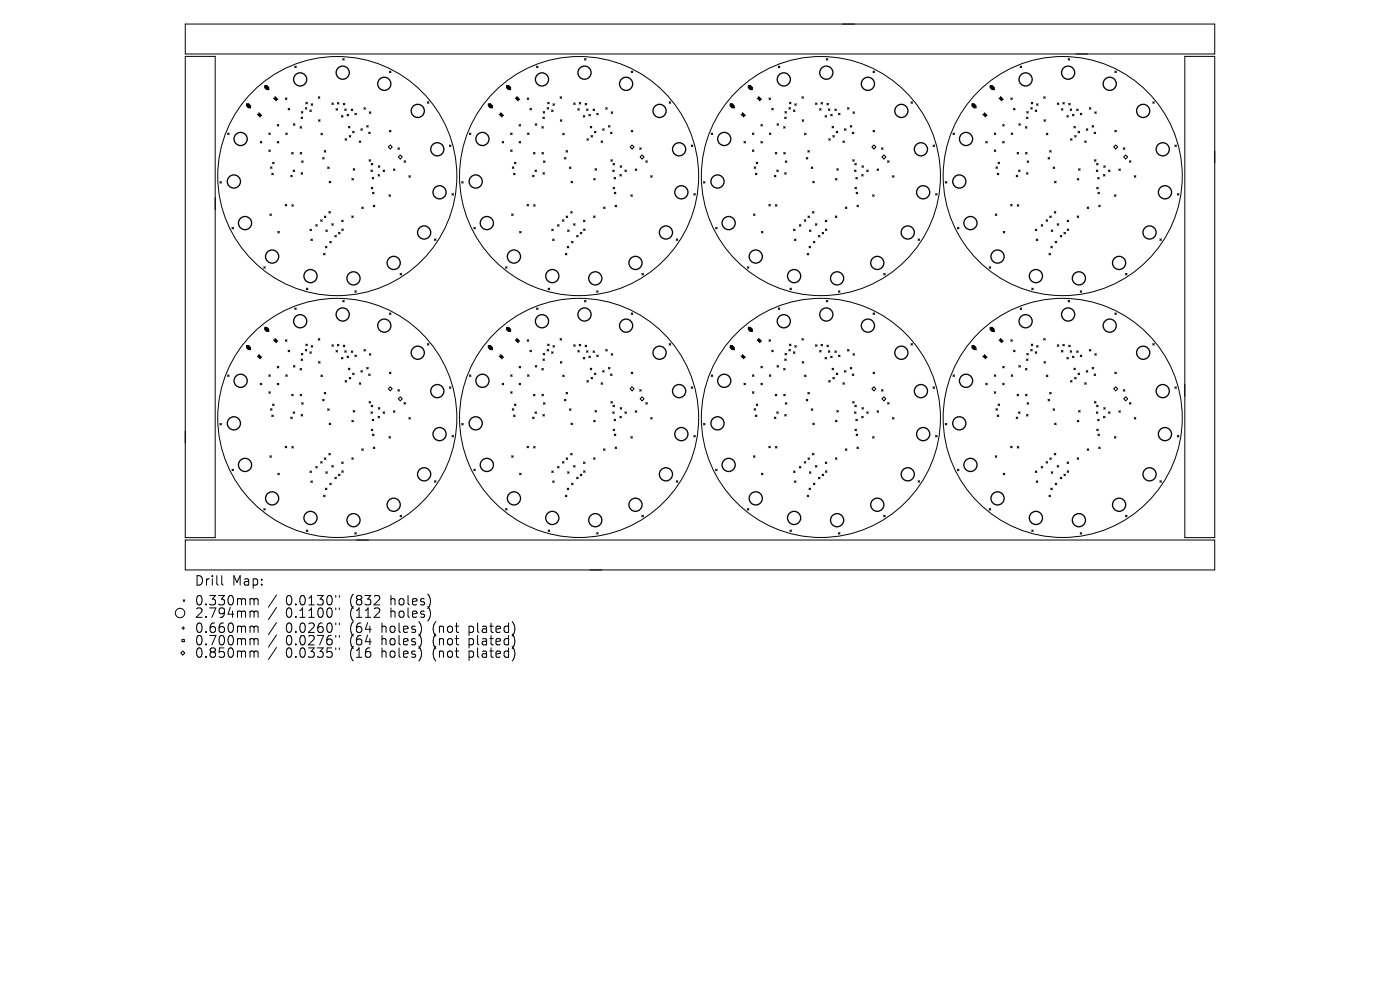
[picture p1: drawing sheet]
<svg xmlns="http://www.w3.org/2000/svg" width="297mm" height="210mm" viewBox="0 0 297 210" stroke-linecap="round" stroke-linejoin="round" font-family="sans-serif">
<defs><g id="words">
<g font-size="2.8">
<text x="41.2" y="124.5">Drill</text>
<text x="49.2" y="124.5">Map:</text>
<text x="41.2" y="128.7">0.330mm</text>
<text x="41.2" y="131.3">2.794mm</text>
<text x="60.6" y="128.7">0.0130&quot;</text>
<text x="60.6" y="131.3">0.1100&quot;</text>
<text x="74.4" y="128.7">(832</text>
<text x="74.4" y="131.3">(112</text>
<text x="83.1" y="128.7">holes)</text>
<text x="83.1" y="131.3">holes)</text>
<text x="41.2" y="134.5">0.660mm</text>
<text x="41.2" y="137.2">0.700mm</text>
<text x="60.6" y="134.5">0.0260&quot;</text>
<text x="60.6" y="137.2">0.0276&quot;</text>
<text x="74.4" y="134.5">(64</text>
<text x="74.4" y="137.2">(64</text>
<text x="81.2" y="134.5">holes)</text>
<text x="81.2" y="137.2">holes)</text>
<text x="92.3" y="134.5">(not</text>
<text x="92.3" y="137.2">(not</text>
<text x="100.1" y="134.5">plated)</text>
<text x="100.1" y="137.2">plated)</text>
<text x="41.2" y="139.8">0.850mm</text>
<text x="60.6" y="139.8">0.0335&quot;</text>
<text x="74.4" y="139.8">(16</text>
<text x="81.2" y="139.8">holes)</text>
<text x="92.3" y="139.8">(not</text>
<text x="100.1" y="139.8">plated)</text>
</g>
</g></defs>
<g fill="none" stroke="#000" stroke-width=".21">
<path d="M39.3 5.1h218.4v6.4h-218.4zM39.3 12h6.4v102h-6.4zM56.2 18.1h.4v.5h-.4zM56.3 18.3h.5v.5h-.5zM56.4 18.4h.5v.5h-.5zM56.5 18.5h.5v.5h-.5zM62.5 14l.3 .4M62.8 14l-.3 .4M72.7 12.4l.3 .4M73 12.4l-.3 .4M82.6 15.1l.3 .3M82.9 15.1l-.3 .3"/>
<path d="M107.5 18.1h.4v.5h-.4zM107.6 18.3h.5v.5h-.5zM107.7 18.4h.5v.5h-.5zM107.8 18.5h.5v.5h-.5zM113.8 14l.3 .4M114.1 14l-.3 .4M124 12.4l.3 .4M124.3 12.4l-.3 .4M133.9 15.1l.3 .3M134.2 15.1l-.3 .3M158.7 18.1h.5v.5h-.5zM158.9 18.3h.5v.5h-.5z"/>
<path d="M159 18.4h.5v.5h-.5zM159.1 18.5h.5v.5h-.5zM165.1 14l.3 .4M165.4 14l-.3 .4M175.3 12.4l.3 .4M175.6 12.4l-.3 .4M185.2 15.1l.3 .3M185.5 15.1l-.3 .3M210 18.1h.5v.5h-.5zM210.2 18.3h.5v.5h-.5zM210.3 18.4h.5v.5h-.5zM210.4 18.5h.5v.5h-.5z"/>
<path d="M216.4 14l.3 .4M216.7 14l-.3 .4M226.6 12.4l.3 .4M226.9 12.4l-.3 .4M236.5 15.1l.3 .3M236.8 15.1l-.3 .3M251.4 12h6.3v102h-6.3zM46.6 38.5l.4 .3M47 38.5l-.4 .3M48.3 28.2l.3 .4M48.6 28.2l-.3 .4M52.3 22h.5v.5h-.5z"/>
<path d="M52.4 22.1h.5v.5h-.5zM52.5 22.3h.5v.5h-.5zM52.7 22.4h.5v.5h-.5zM54.6 24.2h.7M54.7 24.3h.6M54.8 24.4h.6M54.9 24.5h.6M54.9 23.9v.7M55 24v.6M55.1 24.1v.7M55.2 24.2v.6M55.2 30l.4 .3"/>
<path d="M55.6 30l-.4 .3M57 31.8l.4 .3M57 28.2l.4 .3M57.4 28.2l-.4 .3M57.4 31.8l-.4 .3M57.4 35.4l.3 .3M57.7 36.7l.3 .4M57.7 35.4l-.3 .3M57.8 34.4l.4 .3M58 36.7l-.3 .4M58 20.8h.7M58.1 20.9h.7"/>
<path d="M58.2 34.4l-.4 .3M58.2 21h.7M58.3 21.1h.7M58.3 20.5v.7M58.4 20.6v.6M58.5 20.7v.6M58.6 20.8v.6M58.8 30l.3 .3M58.8 26.4l.3 .3M59.1 26.4l-.3 .3M59.1 30l-.3 .3M60.5 20.8l.4 .3"/>
<path d="M60.6 28.2l.3 .3M60.9 20.8l-.4 .3M60.9 28.2l-.3 .3M61.1 23l.4 .3M61.5 23l-.4 .3M61.7 37.2l.3 .3M61.9 32.3l.3 .4M62 37.2l-.3 .3M62.2 36.1l.3 .3M62.2 32.3l-.3 .4M62.2 26.2l.4 .4M62.5 36.1l-.3 .3"/>
<path d="M62.6 26.2l-.4 .4M63.6 26.9l.4 .3M63.7 32.3l.3 .4M63.9 24.8l.3 .4M63.9 36.6l.3 .4M63.9 23.7l.4 .3M64 26.9l-.4 .3M64 34.1l.3 .4M64 32.3l-.3 .4M64.2 24.8l-.3 .4M64.2 36.6l-.3 .4M64.3 23.7l-.4 .3"/>
<path d="M64.3 34.1l-.3 .4M64.8 22.8l.3 .4M64.9 21.7l.3 .3M65.1 22.8l-.3 .4M65.2 21.7l-.3 .3M65.7 23.3l.4 .4M66 22l.3 .3M66.1 23.3l-.4 .4M66.3 22l-.3 .3M67.5 20.5l.3 .4M67.6 25.4l.3 .3M67.8 20.5l-.3 .4"/>
<path d="M67.9 25.4l-.3 .3M68.1 28.3l.3 .3M68.4 28.3l-.3 .3M68.4 33.4l.4 .3M68.8 33.4l-.4 .3M68.8 31.9l.3 .4M69.1 31.9l-.3 .4M69.5 35.4l.3 .4M69.8 38.5l.4 .3M69.8 35.4l-.3 .4M70.2 38.5l-.4 .3M70.4 21.8l.3 .4"/>
<path d="M70.7 21.8l-.3 .4M71.3 23l.3 .4M71.6 21.7l.3 .4M71.6 23l-.3 .4M71.9 21.7l-.3 .4M72.4 24.5l.4 .3M72.8 24.5l-.4 .3M72.8 21.9l.4 .4M73.1 23.1l.4 .3M73.2 21.9l-.4 .4M73.2 29.4l.3 .4M73.5 23.1l-.4 .3"/>
<path d="M73.5 29.4l-.3 .4M73.6 24.2l.4 .4M73.9 26.8l.3 .3M74 24.2l-.4 .4M74.1 28.7l.3 .4M74.2 26.8l-.3 .3M74.4 28.7l-.3 .4M74.5 23.1l.3 .4M74.6 37.9l.4 .3M74.8 27.9l.3 .3M74.8 23.1l-.3 .4M74.9 35.8l.4 .3"/>
<path d="M75 37.9l-.4 .3M75.1 27.9l-.3 .3M75.3 35.8l-.4 .3M75.3 24l.3 .4M75.6 24l-.3 .4M76.2 29.9l.3 .3M76.5 29.9l-.3 .3M76.6 27.3l.3 .3M76.9 27.3l-.3 .3M77.2 22.8l.3 .4M77.5 22.8l-.3 .4M77.8 26.6l.3 .4"/>
<path d="M78.1 26.6l-.3 .4M78.2 28l.3 .4M78.3 33.9l.3 .3M78.3 23.7l.4 .4M78.5 28l-.3 .4M78.6 33.9l-.3 .3M78.7 23.7l-.4 .4M78.7 36.1l.3 .3M78.7 34.7l.4 .3M78.8 39.7l.3 .4M79 37.6l.3 .4M79 36.1l-.3 .3"/>
<path d="M79.1 34.7l-.4 .3M79.1 39.7l-.3 .4M79.3 37.6l-.3 .4M80.2 37l.3 .3M80.3 35.2l.3 .3M80.5 37l-.3 .3M80.6 35.2l-.3 .3M81.3 36.1l.3 .3M81.6 36.1l-.3 .3M82.6 27.6l.3 .4M82.8 30.8l.4 .4-.4 .4-.4-.4zM82.9 27.6l-.3 .4"/>
<path d="M83.5 35.8l.3 .4M83.8 35.8l-.3 .4M84.4 31.4l.3 .3M84.7 31.4l-.3 .3M84.9 32.9l.4 .4-.4 .4-.4-.4zM85.7 34.1l.3 .3M86 34.1l-.3 .3M86.7 37.3l.4 .3M87.1 37.3l-.4 .3M90.7 21.6l.3 .3M91 21.6l-.3 .3M95.3 30.8l.4 .3"/>
<path d="M95.7 30.8l-.4 .3M97.9 38.5l.4 .3M98.3 38.5l-.4 .3M99.6 28.2l.3 .4M99.9 28.2l-.3 .4M103.6 22h.5v.5h-.5zM103.7 22.1h.5v.5h-.5zM103.8 22.3h.5v.5h-.5zM104 22.4h.5v.5h-.5zM105.9 24.2h.7M106 24.3h.6M106.1 24.4h.6"/>
<path d="M106.2 24.5h.6M106.2 23.9v.7M106.3 24v.6M106.4 24.1v.7M106.5 24.2v.6M106.5 30l.4 .3M106.9 30l-.4 .3M108.3 31.8l.4 .3M108.3 28.2l.4 .3M108.7 28.2l-.4 .3M108.7 31.8l-.4 .3M108.7 35.4l.3 .3"/>
<path d="M108.9 36.7l.4 .4M109 35.4l-.3 .3M109.1 34.4l.4 .3M109.3 36.7l-.4 .4M109.3 20.8h.7M109.4 20.9h.7M109.5 34.4l-.4 .3M109.5 21h.7M109.6 21.1h.7M109.6 20.5v.7M109.7 20.6v.6M109.8 20.7v.6"/>
<path d="M109.9 20.8v.6M110.1 26.4l.3 .3M110.1 30l.3 .3M110.4 26.4l-.3 .3M110.4 30l-.3 .3M111.8 20.8l.4 .3M111.9 28.2l.3 .3M112.2 20.8l-.4 .3M112.2 28.2l-.3 .3M112.4 23l.3 .3M112.7 23l-.3 .3M113 37.2l.3 .3"/>
<path d="M113.2 32.3l.3 .4M113.3 37.2l-.3 .3M113.5 36.1l.3 .3M113.5 32.3l-.3 .4M113.5 26.2l.4 .4M113.8 36.1l-.3 .3M113.9 26.2l-.4 .4M114.9 26.9l.4 .3M115 32.3l.3 .4M115.2 24.8l.3 .4M115.2 36.6l.3 .4M115.2 23.7l.4 .3"/>
<path d="M115.3 26.9l-.4 .3M115.3 34.1l.3 .4M115.3 32.3l-.3 .4M115.5 24.8l-.3 .4M115.5 36.6l-.3 .4M115.6 23.7l-.4 .3M115.6 34.1l-.3 .4M116.1 22.8l.3 .4M116.2 21.7l.3 .3M116.4 22.8l-.3 .4M116.5 21.7l-.3 .3M117 23.3l.3 .4"/>
<path d="M117.3 22l.3 .3M117.3 23.3l-.3 .4M117.6 22l-.3 .3M118.8 20.5l.3 .4M118.9 25.4l.3 .3M119.1 20.5l-.3 .4M119.2 25.4l-.3 .3M119.4 28.3l.3 .3M119.7 28.3l-.3 .3M119.7 33.4l.4 .3M120.1 33.4l-.4 .3M120.1 31.9l.3 .4"/>
<path d="M120.4 31.9l-.3 .4M120.8 35.4l.3 .4M121.1 38.5l.4 .3M121.1 35.4l-.3 .4M121.5 38.5l-.4 .3M121.7 21.8l.3 .4M122 21.8l-.3 .4M122.6 23l.3 .4M122.9 21.7l.3 .4M122.9 23l-.3 .4M123.2 21.7l-.3 .4M123.7 24.5l.4 .3"/>
<path d="M124.1 24.5l-.4 .3M124.1 21.9l.4 .4M124.4 23.1l.4 .3M124.5 21.9l-.4 .4M124.5 29.4l.3 .4M124.8 23.1l-.4 .3M124.8 29.4l-.3 .4M124.9 24.2l.4 .4M125.2 26.8l.3 .3M125.3 24.2l-.4 .4M125.4 28.7l.3 .4M125.5 26.8l-.3 .3"/>
<path d="M125.7 28.7l-.3 .4M125.8 23.1l.3 .4M125.9 37.9l.4 .3M126.1 27.9l.3 .3M126.1 23.1l-.3 .4M126.2 35.8l.4 .3M126.3 37.9l-.4 .3M126.4 27.9l-.3 .3M126.6 35.8l-.4 .3M126.6 24l.3 .4M126.9 24l-.3 .4M127.5 29.9l.3 .3"/>
<path d="M127.8 29.9l-.3 .3M127.8 27.3l.4 .3M128.2 27.3l-.4 .3M128.5 22.8l.3 .4M128.8 22.8l-.3 .4M129.1 26.6l.3 .4M129.4 26.6l-.3 .4M129.5 28l.3 .4M129.6 33.9l.3 .3M129.6 23.7l.4 .4M129.8 28l-.3 .4M129.9 33.9l-.3 .3"/>
<path d="M130 23.7l-.4 .4M130 36.1l.3 .3M130 34.7l.4 .3M130.1 39.7l.3 .4M130.3 37.6l.3 .4M130.3 36.1l-.3 .3M130.4 34.7l-.4 .3M130.4 39.7l-.3 .4M130.6 37.6l-.3 .4M131.5 37l.3 .3M131.6 35.2l.3 .3M131.8 37l-.3 .3"/>
<path d="M131.9 35.2l-.3 .3M132.6 36.1l.3 .3M132.9 36.1l-.3 .3M133.9 27.6l.3 .4M134.1 30.8l.4 .4-.4 .4-.4-.4zM134.2 27.6l-.3 .4M134.8 35.8l.3 .4M135.1 35.8l-.3 .4M135.7 31.4l.3 .3M136 31.4l-.3 .3M136.2 32.9l.4 .4-.4 .4-.4-.4zM137 34.1l.3 .3"/>
<path d="M137.3 34.1l-.3 .3M138 37.3l.4 .3M138.4 37.3l-.4 .3M142 21.6l.3 .3M142.3 21.6l-.3 .3M146.6 30.8l.4 .3M147 30.8l-.4 .3M149.2 38.5l.4 .3M149.6 38.5l-.4 .3M150.9 28.2l.3 .4M151.2 28.2l-.3 .4M154.9 22h.5v.5h-.5z"/>
<path d="M155 22.1h.5v.5h-.5zM155.1 22.3h.5v.5h-.5zM155.3 22.4h.5v.5h-.5zM157.2 24.2h.7M157.3 24.3h.6M157.4 24.4h.6M157.5 24.5h.6M157.5 23.9v.7M157.6 24v.6M157.7 24.1v.7M157.8 24.2v.6M157.8 30l.4 .3"/>
<path d="M158.2 30l-.4 .3M159.6 31.8l.3 .3M159.6 28.2l.3 .3M159.9 28.2l-.3 .3M159.9 31.8l-.3 .3M160 35.4l.3 .3M160.2 36.7l.4 .4M160.3 35.4l-.3 .3M160.4 34.4l.4 .3M160.6 36.7l-.4 .4M160.6 20.8h.7M160.7 20.9h.7"/>
<path d="M160.8 34.4l-.4 .3M160.8 21h.7M160.9 21.1h.7M160.9 20.5v.7M161 20.6v.6M161.1 20.7v.6M161.2 20.8v.6M161.4 26.4l.3 .3M161.4 30l.3 .3M161.7 26.4l-.3 .3M161.7 30l-.3 .3M163.1 20.8l.4 .3"/>
<path d="M163.2 28.2l.3 .3M163.5 20.8l-.4 .3M163.5 28.2l-.3 .3M163.7 23l.3 .3M164 23l-.3 .3M164.3 37.2l.3 .3M164.5 32.3l.3 .4M164.6 37.2l-.3 .3M164.8 36.1l.3 .3M164.8 32.3l-.3 .4M164.8 26.2l.4 .4M165.1 36.1l-.3 .3"/>
<path d="M165.2 26.2l-.4 .4M166.2 26.9l.4 .3M166.3 32.3l.3 .4M166.5 24.8l.3 .4M166.5 36.6l.3 .4M166.5 23.7l.4 .3M166.6 26.9l-.4 .3M166.6 34.1l.3 .4M166.6 32.3l-.3 .4M166.8 24.8l-.3 .4M166.8 36.6l-.3 .4M166.9 23.7l-.4 .3"/>
<path d="M166.9 34.1l-.3 .4M167.4 22.8l.3 .4M167.5 21.7l.3 .3M167.7 22.8l-.3 .4M167.8 21.7l-.3 .3M168.3 23.3l.3 .4M168.6 22l.3 .3M168.6 23.3l-.3 .4M168.9 22l-.3 .3M170.1 20.5l.3 .4M170.2 25.4l.3 .3M170.4 20.5l-.3 .4"/>
<path d="M170.5 25.4l-.3 .3M170.7 28.3l.3 .3M171 28.3l-.3 .3M171 33.4l.4 .3M171.4 33.4l-.4 .3M171.4 31.9l.3 .4M171.7 31.9l-.3 .4M172.1 35.4l.3 .4M172.4 38.5l.4 .3M172.4 35.4l-.3 .4M172.8 38.5l-.4 .3M173 21.8l.3 .4"/>
<path d="M173.3 21.8l-.3 .4M173.9 23l.3 .4M174.2 21.7l.3 .4M174.2 23l-.3 .4M174.5 21.7l-.3 .4M175 24.5l.4 .3M175.4 24.5l-.4 .3M175.4 21.9l.4 .4M175.7 23.1l.4 .3M175.8 21.9l-.4 .4M175.8 29.4l.3 .4M176.1 23.1l-.4 .3"/>
<path d="M176.1 29.4l-.3 .4M176.2 24.2l.3 .4M176.5 26.8l.3 .3M176.5 24.2l-.3 .4M176.7 28.7l.3 .4M176.8 26.8l-.3 .3M177 28.7l-.3 .4M177.1 23.1l.3 .4M177.2 37.9l.4 .3M177.4 27.9l.3 .3M177.4 23.1l-.3 .4M177.5 35.8l.4 .3"/>
<path d="M177.6 37.9l-.4 .3M177.7 27.9l-.3 .3M177.9 35.8l-.4 .3M177.9 24l.3 .4M178.2 24l-.3 .4M178.8 29.9l.3 .3M179.1 29.9l-.3 .3M179.1 27.3l.4 .3M179.5 27.3l-.4 .3M179.8 22.8l.3 .4M180.1 22.8l-.3 .4M180.4 26.6l.3 .4"/>
<path d="M180.7 26.6l-.3 .4M180.8 28l.3 .4M180.9 33.9l.3 .3M180.9 23.7l.4 .4M181.1 28l-.3 .4M181.2 33.9l-.3 .3M181.3 23.7l-.4 .4M181.3 36.1l.3 .3M181.3 34.7l.4 .3M181.4 39.7l.3 .4M181.6 37.6l.3 .4M181.6 36.1l-.3 .3"/>
<path d="M181.7 34.7l-.4 .3M181.7 39.7l-.3 .4M181.9 37.6l-.3 .4M182.8 37l.3 .3M182.9 35.2l.3 .3M183.1 37l-.3 .3M183.2 35.2l-.3 .3M183.9 36.1l.3 .3M184.2 36.1l-.3 .3M185 31.2l.4-.4 .4 .4-.4 .4zM185.2 27.6l.3 .4M185.5 27.6l-.3 .4"/>
<path d="M186.1 35.8l.3 .4M186.4 35.8l-.3 .4M187 31.4l.3 .3M187.1 33.3l.4-.4 .4 .4-.4 .4zM187.3 31.4l-.3 .3M188.3 34.1l.3 .3M188.6 34.1l-.3 .3M189.3 37.3l.4 .3M189.7 37.3l-.4 .3M193.3 21.6l.3 .3M193.6 21.6l-.3 .3M197.9 30.8l.4 .3"/>
<path d="M198.3 30.8l-.4 .3M200.5 38.5l.4 .3M200.9 38.5l-.4 .3M202.2 28.2l.3 .4M202.5 28.2l-.3 .4M206.2 22h.5v.5h-.5zM206.3 22.1h.5v.5h-.5zM206.4 22.3h.5v.5h-.5zM206.6 22.4h.5v.5h-.5zM208.5 24.2h.7M208.6 24.3h.6M208.7 24.4h.6"/>
<path d="M208.8 24.5h.6M208.8 23.9v.7M208.9 24v.6M209 24.1v.7M209.1 24.2v.6M209.1 30l.4 .3M209.5 30l-.4 .3M210.9 31.8l.3 .3M210.9 28.2l.3 .3M211.2 28.2l-.3 .3M211.2 31.8l-.3 .3M211.3 35.4l.3 .3"/>
<path d="M211.5 36.7l.4 .4M211.6 35.4l-.3 .3M211.7 34.4l.4 .3M211.9 36.7l-.4 .4M211.9 20.8h.7M212 20.9h.7M212.1 34.4l-.4 .3M212.1 21h.7M212.2 21.1h.7M212.2 20.5v.7M212.3 20.6v.6M212.4 20.7v.6"/>
<path d="M212.5 20.8v.6M212.7 30l.3 .3M212.7 26.4l.3 .3M213 26.4l-.3 .3M213 30l-.3 .3M214.4 20.8l.4 .3M214.5 28.2l.3 .3M214.8 20.8l-.4 .3M214.8 28.2l-.3 .3M215 23l.3 .3M215.3 23l-.3 .3M215.6 37.2l.3 .3"/>
<path d="M215.8 32.3l.3 .4M215.9 37.2l-.3 .3M216.1 36.1l.3 .3M216.1 32.3l-.3 .4M216.1 26.2l.4 .4M216.4 36.1l-.3 .3M216.5 26.2l-.4 .4M217.5 26.9l.4 .3M217.6 32.3l.3 .4M217.8 24.8l.3 .4M217.8 36.6l.3 .4M217.8 23.7l.3 .3"/>
<path d="M217.9 26.9l-.4 .3M217.9 34.1l.3 .4M217.9 32.3l-.3 .4M218.1 24.8l-.3 .4M218.1 36.6l-.3 .4M218.1 23.7l-.3 .3M218.2 34.1l-.3 .4M218.7 22.8l.3 .4M218.8 21.7l.3 .3M219 22.8l-.3 .4M219.1 21.7l-.3 .3M219.6 23.3l.3 .4"/>
<path d="M219.9 22l.3 .3M219.9 23.3l-.3 .4M220.2 22l-.3 .3M221.4 20.5l.3 .4M221.5 25.4l.3 .3M221.7 20.5l-.3 .4M221.8 25.4l-.3 .3M222 28.3l.3 .3M222.3 28.3l-.3 .3M222.3 33.4l.4 .3M222.7 33.4l-.4 .3M222.7 31.9l.3 .4"/>
<path d="M223 31.9l-.3 .4M223.4 35.4l.3 .4M223.7 38.5l.4 .3M223.7 35.4l-.3 .4M224.1 38.5l-.4 .3M224.3 21.8l.3 .4M224.6 21.8l-.3 .4M225.2 23l.3 .4M225.5 21.7l.3 .4M225.5 23l-.3 .4M225.8 21.7l-.3 .4M226.3 24.5l.4 .3"/>
<path d="M226.7 24.5l-.4 .3M226.7 21.9l.3 .4M227 23.1l.4 .3M227 21.9l-.3 .4M227.1 29.4l.3 .4M227.4 23.1l-.4 .3M227.4 29.4l-.3 .4M227.5 24.2l.3 .4M227.8 26.8l.3 .3M227.8 24.2l-.3 .4M228 28.7l.3 .4M228.1 26.8l-.3 .3"/>
<path d="M228.3 28.7l-.3 .4M228.4 23.1l.3 .4M228.5 37.9l.4 .3M228.7 27.9l.3 .3M228.7 23.1l-.3 .4M228.8 35.8l.3 .3M228.9 37.9l-.4 .3M229 27.9l-.3 .3M229.1 35.8l-.3 .3M229.2 24l.3 .4M229.5 24l-.3 .4M230.1 29.9l.3 .3"/>
<path d="M230.4 29.9l-.3 .3M230.4 27.3l.4 .3M230.8 27.3l-.4 .3M231.1 22.8l.3 .4M231.4 22.8l-.3 .4M231.7 26.6l.3 .4M232 26.6l-.3 .4M232.1 28l.3 .4M232.2 33.9l.3 .3M232.2 23.7l.4 .4M232.4 28l-.3 .4M232.5 33.9l-.3 .3"/>
<path d="M232.6 23.7l-.4 .4M232.6 36.1l.3 .3M232.6 34.7l.4 .3M232.7 39.7l.3 .4M232.9 37.6l.3 .4M232.9 36.1l-.3 .3M233 34.7l-.4 .3M233 39.7l-.3 .4M233.2 37.6l-.3 .4M234.1 37l.3 .3M234.1 35.2l.4 .3M234.4 37l-.3 .3"/>
<path d="M234.5 35.2l-.4 .3M235.2 36.1l.3 .3M235.5 36.1l-.3 .3M236.5 27.6l.3 .4M236.7 30.8l.4 .4-.4 .4-.4-.4zM236.8 27.6l-.3 .4M237.4 35.8l.3 .4M237.7 35.8l-.3 .4M238.3 31.4l.3 .3M238.6 31.4l-.3 .3M238.8 32.9l.4 .4-.4 .4-.4-.4zM239.6 34.1l.3 .3"/>
<path d="M239.9 34.1l-.3 .3M240.6 37.3l.4 .3M241 37.3l-.4 .3M244.6 21.6l.3 .3M244.9 21.6l-.3 .3M249.2 30.8l.4 .3M249.6 30.8l-.4 .3M49.2 48.2l.3 .4M49.5 48.2l-.3 .4M55.9 56.6l.4 .3M56.3 56.6l-.4 .3M57.2 45.4l.4 .3"/>
<path d="M57.6 45.4l-.4 .3M58.9 49.1l.4 .3M59.3 49.1l-.4 .3M60.5 43.4l.3 .3M60.8 43.4l-.3 .3M61.9 43.4l.3 .3M62.2 43.4l-.3 .3M65.7 48.6l.4 .3M65.9 50.7l.4 .3M66.1 48.6l-.4 .3M66.3 50.7l-.4 .3M67 47.7l.3 .3"/>
<path d="M67.3 47.7l-.3 .3M68 46.6l.4 .3M68.4 46.6l-.4 .3M68.6 53.7l.4 .4M68.8 45.8l.3 .4M69 53.7l-.4 .4M69 52.2l.4 .4M69.1 48.8l.3 .3M69.1 45.8l-.3 .4M69.4 52.2l-.4 .4M69.4 48.8l-.3 .3M69.8 44.9l.3 .3"/>
<path d="M70 51.2l.3 .3M70.1 44.9l-.3 .3M70.3 51.2l-.3 .3M70.4 47.5l.3 .3M70.7 47.5l-.3 .3M71 49.9l.4 .4M71.4 49.9l-.4 .4M71.8 49.3l.3 .3M72.1 49.3l-.3 .3M72.5 46.7l.3 .3M72.5 48.6l.3 .3M72.8 46.7l-.3 .3"/>
<path d="M72.8 48.6l-.3 .3M74.6 45.8l.4 .3M75 45.8l-.4 .3M76.7 43.9l.4 .3M77.1 43.9l-.4 .3M79 40.8l.4 .3M79.2 43.5l.3 .4M79.4 40.8l-.4 .3M79.5 43.5l-.3 .4M82.5 41.3l.4 .3M82.9 41.3l-.4 .3M84.9 58l.3 .3"/>
<path d="M85.2 58l-.3 .3M92.2 50.7l.3 .3M92.5 50.7l-.3 .3M95.9 41.1l.3 .3M96.2 41.1l-.3 .3M100.5 48.2l.3 .4M100.8 48.2l-.3 .4M107.2 56.6l.4 .3M107.6 56.6l-.4 .3M108.5 45.4l.4 .3M108.9 45.4l-.4 .3M110.2 49.1l.4 .3"/>
<path d="M110.6 49.1l-.4 .3M111.8 43.4l.3 .3M112.1 43.4l-.3 .3M113.2 43.4l.3 .3M113.5 43.4l-.3 .3M117 48.6l.4 .3M117.2 50.7l.4 .3M117.4 48.6l-.4 .3M117.6 50.7l-.4 .3M118.3 47.7l.3 .3M118.6 47.7l-.3 .3M119.3 46.6l.4 .3"/>
<path d="M119.7 46.6l-.4 .3M119.9 53.7l.4 .4M120.1 45.8l.3 .4M120.3 53.7l-.4 .4M120.3 52.2l.4 .4M120.4 48.8l.3 .3M120.4 45.8l-.3 .4M120.7 52.2l-.4 .4M120.7 48.8l-.3 .3M121.1 44.9l.3 .3M121.3 51.2l.3 .3M121.4 44.9l-.3 .3"/>
<path d="M121.6 51.2l-.3 .3M121.7 47.5l.3 .3M122 47.5l-.3 .3M122.3 49.9l.4 .4M122.7 49.9l-.4 .4M123.1 49.3l.3 .3M123.4 49.3l-.3 .3M123.8 46.7l.3 .3M123.8 48.6l.3 .3M124.1 46.7l-.3 .3M124.1 48.6l-.3 .3M125.9 45.8l.3 .3"/>
<path d="M126.2 45.8l-.3 .3M128 43.9l.4 .3M128.4 43.9l-.4 .3M130.3 40.8l.3 .3M130.5 43.5l.3 .4M130.6 40.8l-.3 .3M130.8 43.5l-.3 .4M133.8 41.3l.4 .3M134.2 41.3l-.4 .3M136.2 58l.3 .3M136.5 58l-.3 .3M143.5 50.7l.3 .3"/>
<path d="M143.8 50.7l-.3 .3M147.2 41.1l.3 .3M147.5 41.1l-.3 .3M151.8 48.2l.3 .4M152.1 48.2l-.3 .4M158.5 56.6l.4 .3M158.9 56.6l-.4 .3M159.8 45.4l.4 .3M160.2 45.4l-.4 .3M161.5 49.1l.4 .3M161.9 49.1l-.4 .3M163.1 43.4l.3 .3"/>
<path d="M163.4 43.4l-.3 .3M164.5 43.4l.3 .3M164.8 43.4l-.3 .3M168.3 48.6l.4 .3M168.5 50.7l.4 .3M168.7 48.6l-.4 .3M168.9 50.7l-.4 .3M169.6 47.7l.3 .3M169.9 47.7l-.3 .3M170.6 46.6l.3 .3M170.9 46.6l-.3 .3M171.2 53.7l.4 .4"/>
<path d="M171.4 45.8l.3 .4M171.6 53.7l-.4 .4M171.6 52.2l.4 .4M171.7 48.8l.3 .3M171.7 45.8l-.3 .4M172 52.2l-.4 .4M172 48.8l-.3 .3M172.4 44.9l.3 .3M172.5 51.2l.4 .3M172.7 44.9l-.3 .3M172.9 51.2l-.4 .3M173 47.5l.3 .3"/>
<path d="M173.3 47.5l-.3 .3M173.6 49.9l.4 .4M174 49.9l-.4 .4M174.4 49.3l.3 .3M174.7 49.3l-.3 .3M175.1 46.7l.3 .3M175.1 48.6l.3 .3M175.4 46.7l-.3 .3M175.4 48.6l-.3 .3M177.2 45.8l.3 .3M177.5 45.8l-.3 .3M179.3 43.9l.4 .3"/>
<path d="M179.7 43.9l-.4 .3M181.6 40.8l.3 .3M181.8 43.5l.3 .4M181.9 40.8l-.3 .3M182.1 43.5l-.3 .4M185.1 41.3l.3 .3M185.4 41.3l-.3 .3M187.5 58l.3 .3M187.8 58l-.3 .3M194.8 50.7l.3 .3M195.1 50.7l-.3 .3M198.5 41.1l.3 .3"/>
<path d="M198.8 41.1l-.3 .3M203.1 48.2l.3 .4M203.4 48.2l-.3 .4M209.8 56.6l.4 .3M210.2 56.6l-.4 .3M211.1 45.4l.4 .3M211.5 45.4l-.4 .3M212.8 49.1l.4 .3M213.2 49.1l-.4 .3M214.4 43.4l.3 .3M214.7 43.4l-.3 .3M215.8 43.4l.3 .3"/>
<path d="M216.1 43.4l-.3 .3M219.6 48.6l.4 .3M219.8 50.7l.4 .3M220 48.6l-.4 .3M220.2 50.7l-.4 .3M220.9 47.7l.3 .3M221.2 47.7l-.3 .3M221.9 46.6l.3 .3M222.2 46.6l-.3 .3M222.5 53.7l.4 .4M222.7 45.8l.3 .4M222.9 53.7l-.4 .4"/>
<path d="M222.9 52.2l.4 .4M223 48.8l.3 .3M223 45.8l-.3 .4M223.3 52.2l-.4 .4M223.3 48.8l-.3 .3M223.7 44.9l.3 .3M223.8 51.2l.4 .3M224 44.9l-.3 .3M224.2 51.2l-.4 .3M224.3 47.5l.3 .3M224.6 47.5l-.3 .3M224.9 49.9l.4 .4"/>
<path d="M225.3 49.9l-.4 .4M225.7 49.3l.3 .3M226 49.3l-.3 .3M226.4 46.7l.3 .3M226.4 48.6l.3 .3M226.7 46.7l-.3 .3M226.7 48.6l-.3 .3M228.5 45.8l.3 .3M228.8 45.8l-.3 .3M230.6 43.9l.4 .3M231 43.9l-.4 .3M232.9 40.8l.3 .3"/>
<path d="M233.1 43.5l.3 .4M233.2 40.8l-.3 .3M233.4 43.5l-.3 .4M236.4 41.3l.3 .3M236.7 41.3l-.3 .3M238.8 58l.3 .3M239.1 58l-.3 .3M246.1 50.7l.3 .3M246.4 50.7l-.3 .3M249.8 41.1l.3 .3M250.1 41.1l-.3 .3M48.3 79.5l.3 .4"/>
<path d="M48.6 79.5l-.3 .4M52.3 73.3h.5v.5h-.5zM52.4 73.4h.5v.5h-.5zM52.5 73.6h.5v.5h-.5zM52.7 73.7h.5v.5h-.5zM54.6 75.5h.7M54.7 75.6h.6M54.8 75.7h.6M54.9 75.8h.6M54.9 75.2v.7M55 75.3v.6M55.1 75.4v.7"/>
<path d="M55.2 75.5v.6M56.2 69.4h.4v.5h-.4zM56.3 69.6h.5v.5h-.5zM56.4 69.7h.5v.5h-.5zM56.5 69.8h.5v.5h-.5zM57 79.5l.4 .3M57.4 79.5l-.4 .3M58 72.1h.7M58.1 72.2h.7M58.2 72.3h.7M58.3 72.4h.7M58.3 71.8v.6"/>
<path d="M58.4 71.9v.6M58.5 72v.6M58.6 72.1v.6M58.8 77.7l.3 .3M59.1 77.7l-.3 .3M60.5 72.1l.4 .3M60.6 79.5l.3 .3M60.9 72.1l-.4 .3M60.9 79.5l-.3 .3M61.1 74.3l.4 .3M61.5 74.3l-.4 .3M62.2 77.5l.4 .4"/>
<path d="M62.5 65.3l.3 .4M62.6 77.5l-.4 .4M62.8 65.3l-.3 .4M63.6 78.2l.4 .3M63.9 76.1l.3 .4M63.9 75l.4 .3M64 78.2l-.4 .3M64.2 76.1l-.3 .4M64.3 75l-.4 .3M64.8 74.1l.3 .4M64.9 73l.3 .3M65 61.1l.3 .4"/>
<path d="M65.1 74.1l-.3 .4M65.2 73l-.3 .3M65.3 61.1l-.3 .4M65.7 74.6l.4 .4M66 73.3l.3 .3M66.1 74.6l-.4 .4M66.3 73.3l-.3 .3M67.5 71.8l.3 .3M67.6 76.7l.3 .3M67.8 71.8l-.3 .3M67.9 76.7l-.3 .3M68.1 79.6l.3 .3"/>
<path d="M68.4 79.6l-.3 .3M70.4 73.1l.3 .4M70.7 73.1l-.3 .4M71.3 74.3l.3 .4M71.6 73l.3 .4M71.6 74.3l-.3 .4M71.9 73l-.3 .4M72.4 75.8l.4 .3M72.7 63.7l.3 .4M72.8 75.8l-.4 .3M72.8 73.2l.4 .4M73 63.7l-.3 .4"/>
<path d="M73.1 74.4l.4 .3M73.2 73.2l-.4 .4M73.5 74.4l-.4 .3M73.6 75.5l.4 .4M73.9 78.1l.3 .3M74 75.5l-.4 .4M74.2 78.1l-.3 .3M74.5 74.4l.3 .4M74.8 79.1l.3 .4M74.8 74.4l-.3 .4M75.1 79.1l-.3 .4M75.3 61.7l.3 .3"/>
<path d="M75.3 75.3l.3 .4M75.6 61.7l-.3 .3M75.6 75.3l-.3 .4M76.6 78.6l.3 .3M76.9 78.6l-.3 .3M77.2 74.1l.3 .4M77.5 74.1l-.3 .4M77.8 77.9l.3 .4M78.1 77.9l-.3 .4M78.2 79.3l.3 .4M78.3 75l.4 .3M78.5 79.3l-.3 .4"/>
<path d="M78.7 75l-.4 .3M82.6 66.4l.3 .3M82.6 78.9l.3 .4M82.9 66.4l-.3 .3M82.9 78.9l-.3 .4M90.7 72.9l.3 .3M91 72.9l-.3 .3M99.6 79.5l.3 .4M99.9 79.5l-.3 .4M103.6 73.3h.5v.5h-.5zM103.7 73.4h.5v.5h-.5zM103.8 73.6h.5v.5h-.5z"/>
<path d="M104 73.7h.5v.5h-.5zM105.9 75.5h.7M106 75.6h.6M106.1 75.7h.6M106.2 75.8h.6M106.2 75.2v.7M106.3 75.3v.6M106.4 75.4v.7M106.5 75.5v.6M107.5 69.4h.4v.5h-.4zM107.6 69.6h.5v.5h-.5zM107.7 69.7h.5v.5h-.5z"/>
<path d="M107.8 69.8h.5v.5h-.5zM108.3 79.5l.4 .3M108.7 79.5l-.4 .3M109.3 72.1h.7M109.4 72.2h.7M109.5 72.3h.7M109.6 72.4h.7M109.6 71.8v.6M109.7 71.9v.6M109.8 72v.6M109.9 72.1v.6M110.1 77.7l.3 .3"/>
<path d="M110.4 77.7l-.3 .3M111.8 72.1l.4 .3M111.9 79.5l.3 .3M112.2 72.1l-.4 .3M112.2 79.5l-.3 .3M112.4 74.3l.3 .3M112.7 74.3l-.3 .3M113.5 77.5l.4 .4M113.8 65.3l.3 .4M113.9 77.5l-.4 .4M114.1 65.3l-.3 .4M114.9 78.2l.4 .3"/>
<path d="M115.2 76.1l.3 .4M115.2 75l.4 .3M115.3 78.2l-.4 .3M115.5 76.1l-.3 .4M115.6 75l-.4 .3M116.1 74.1l.3 .4M116.2 73l.3 .3M116.3 61.1l.3 .4M116.4 74.1l-.3 .4M116.5 73l-.3 .3M116.6 61.1l-.3 .4M117 74.6l.3 .4"/>
<path d="M117.3 73.3l.3 .3M117.3 74.6l-.3 .4M117.6 73.3l-.3 .3M118.8 71.8l.3 .3M118.9 76.7l.3 .3M119.1 71.8l-.3 .3M119.2 76.7l-.3 .3M119.4 79.6l.3 .3M119.7 79.6l-.3 .3M121.7 73.1l.3 .4M122 73.1l-.3 .4M122.6 74.3l.3 .4"/>
<path d="M122.9 73l.3 .4M122.9 74.3l-.3 .4M123.2 73l-.3 .4M123.7 75.8l.4 .3M124 63.7l.3 .4M124.1 75.8l-.4 .3M124.1 73.2l.4 .4M124.3 63.7l-.3 .4M124.4 74.4l.4 .3M124.5 73.2l-.4 .4M124.8 74.4l-.4 .3M124.9 75.5l.4 .4"/>
<path d="M125.2 78.1l.3 .3M125.3 75.5l-.4 .4M125.5 78.1l-.3 .3M125.8 74.4l.3 .4M126.1 79.1l.3 .4M126.1 74.4l-.3 .4M126.4 79.1l-.3 .4M126.6 61.7l.3 .3M126.6 75.3l.3 .4M126.9 61.7l-.3 .3M126.9 75.3l-.3 .4M127.8 78.6l.4 .3"/>
<path d="M128.2 78.6l-.4 .3M128.5 74.1l.3 .4M128.8 74.1l-.3 .4M129.1 77.9l.3 .4M129.4 77.9l-.3 .4M129.5 79.3l.3 .4M129.6 75l.4 .3M129.8 79.3l-.3 .4M130 75l-.4 .3M133.9 66.4l.3 .3M133.9 78.9l.3 .4M134.2 66.4l-.3 .3"/>
<path d="M134.2 78.9l-.3 .4M142 72.9l.3 .3M142.3 72.9l-.3 .3M150.9 79.5l.3 .4M151.2 79.5l-.3 .4M154.9 73.3h.5v.5h-.5zM155 73.4h.5v.5h-.5zM155.1 73.6h.5v.5h-.5zM155.3 73.7h.5v.5h-.5zM157.2 75.5h.7M157.3 75.6h.6M157.4 75.7h.6"/>
<path d="M157.5 75.8h.6M157.5 75.2v.7M157.6 75.3v.6M157.7 75.4v.7M157.8 75.5v.6M158.7 69.4h.5v.5h-.5zM158.9 69.6h.5v.5h-.5zM159 69.7h.5v.5h-.5zM159.1 69.8h.5v.5h-.5zM159.6 79.5l.3 .3M159.9 79.5l-.3 .3M160.6 72.1h.7"/>
<path d="M160.7 72.2h.7M160.8 72.3h.7M160.9 72.4h.7M160.9 71.8v.6M161 71.9v.6M161.1 72v.6M161.2 72.1v.6M161.4 77.7l.3 .3M161.7 77.7l-.3 .3M163.1 72.1l.4 .3M163.2 79.5l.3 .3M163.5 72.1l-.4 .3"/>
<path d="M163.5 79.5l-.3 .3M163.7 74.3l.3 .3M164 74.3l-.3 .3M164.8 77.5l.4 .4M165.1 65.3l.3 .4M165.2 77.5l-.4 .4M165.4 65.3l-.3 .4M166.2 78.2l.4 .3M166.5 76.1l.3 .4M166.5 75l.4 .3M166.6 78.2l-.4 .3M166.8 76.1l-.3 .4"/>
<path d="M166.9 75l-.4 .3M167.4 74.1l.3 .4M167.5 73l.3 .3M167.6 61.1l.3 .4M167.7 74.1l-.3 .4M167.8 73l-.3 .3M167.9 61.1l-.3 .4M168.3 74.6l.3 .4M168.6 73.3l.3 .3M168.6 74.6l-.3 .4M168.9 73.3l-.3 .3M170.1 71.8l.3 .3"/>
<path d="M170.2 76.7l.3 .3M170.4 71.8l-.3 .3M170.5 76.7l-.3 .3M170.7 79.6l.3 .3M171 79.6l-.3 .3M173 73.1l.3 .4M173.3 73.1l-.3 .4M173.9 74.3l.3 .4M174.2 73l.3 .4M174.2 74.3l-.3 .4M174.5 73l-.3 .4M175 75.8l.4 .3"/>
<path d="M175.3 63.7l.3 .4M175.4 75.8l-.4 .3M175.4 73.2l.4 .4M175.6 63.7l-.3 .4M175.7 74.4l.4 .3M175.8 73.2l-.4 .4M176.1 74.4l-.4 .3M176.2 75.5l.3 .4M176.5 78.1l.3 .3M176.5 75.5l-.3 .4M176.8 78.1l-.3 .3M177.1 74.4l.3 .4"/>
<path d="M177.4 79.1l.3 .4M177.4 74.4l-.3 .4M177.7 79.1l-.3 .4M177.9 61.7l.3 .3M177.9 75.3l.3 .4M178.2 61.7l-.3 .3M178.2 75.3l-.3 .4M179.1 78.6l.4 .3M179.5 78.6l-.4 .3M179.8 74.1l.3 .4M180.1 74.1l-.3 .4M180.4 77.9l.3 .4"/>
<path d="M180.7 77.9l-.3 .4M180.8 79.3l.3 .4M180.9 75l.4 .3M181.1 79.3l-.3 .4M181.3 75l-.4 .3M185.2 66.4l.3 .3M185.2 78.9l.3 .4M185.5 66.4l-.3 .3M185.5 78.9l-.3 .4M193.3 72.9l.3 .3M193.6 72.9l-.3 .3M202.2 79.5l.3 .4"/>
<path d="M202.5 79.5l-.3 .4M206.2 73.3h.5v.5h-.5zM206.3 73.4h.5v.5h-.5zM206.4 73.6h.5v.5h-.5zM206.6 73.7h.5v.5h-.5zM208.5 75.5h.7M208.6 75.6h.6M208.7 75.7h.6M208.8 75.8h.6M208.8 75.2v.7M208.9 75.3v.6M209 75.4v.7"/>
<path d="M209.1 75.5v.6M210 69.4h.5v.5h-.5zM210.2 69.6h.5v.5h-.5zM210.3 69.7h.5v.5h-.5zM210.4 69.8h.5v.5h-.5zM210.9 79.5l.3 .3M211.2 79.5l-.3 .3M211.9 72.1h.7M212 72.2h.7M212.1 72.3h.7M212.2 72.4h.7M212.2 71.8v.6"/>
<path d="M212.3 71.9v.6M212.4 72v.6M212.5 72.1v.6M212.7 77.7l.3 .3M213 77.7l-.3 .3M214.4 72.1l.4 .3M214.5 79.5l.3 .3M214.8 72.1l-.4 .3M214.8 79.5l-.3 .3M215 74.3l.3 .3M215.3 74.3l-.3 .3M216.1 77.5l.4 .4"/>
<path d="M216.4 65.3l.3 .4M216.5 77.5l-.4 .4M216.7 65.3l-.3 .4M217.5 78.2l.4 .3M217.8 76.1l.3 .4M217.8 75l.3 .3M217.9 78.2l-.4 .3M218.1 76.1l-.3 .4M218.1 75l-.3 .3M218.7 74.1l.3 .4M218.8 73l.3 .3M218.9 61.1l.3 .4"/>
<path d="M219 74.1l-.3 .4M219.1 73l-.3 .3M219.2 61.1l-.3 .4M219.6 74.6l.3 .4M219.9 73.3l.3 .3M219.9 74.6l-.3 .4M220.2 73.3l-.3 .3M221.4 71.8l.3 .3M221.5 76.7l.3 .3M221.7 71.8l-.3 .3M221.8 76.7l-.3 .3M222 79.6l.3 .3"/>
<path d="M222.3 79.6l-.3 .3M224.3 73.1l.3 .4M224.6 73.1l-.3 .4M225.2 74.3l.3 .4M225.5 73l.3 .4M225.5 74.3l-.3 .4M225.8 73l-.3 .4M226.3 75.8l.4 .3M226.6 63.7l.3 .4M226.7 75.8l-.4 .3M226.7 73.2l.3 .4M226.9 63.7l-.3 .4"/>
<path d="M227 74.4l.4 .3M227 73.2l-.3 .4M227.4 74.4l-.4 .3M227.5 75.5l.3 .4M227.8 78.1l.3 .3M227.8 75.5l-.3 .4M228.1 78.1l-.3 .3M228.4 74.4l.3 .4M228.7 79.1l.3 .4M228.7 74.4l-.3 .4M229 79.1l-.3 .4M229.2 61.7l.3 .3"/>
<path d="M229.2 75.3l.3 .4M229.5 61.7l-.3 .3M229.5 75.3l-.3 .4M230.4 78.6l.4 .3M230.8 78.6l-.4 .3M231.1 74.1l.3 .4M231.4 74.1l-.3 .4M231.7 77.9l.3 .4M232 77.9l-.3 .4M232.1 79.3l.3 .4M232.2 75l.4 .3M232.4 79.3l-.3 .4"/>
<path d="M232.6 75l-.4 .3M236.5 66.4l.3 .3M236.5 78.9l.3 .4M236.8 66.4l-.3 .3M236.8 78.9l-.3 .4M244.6 72.9l.3 .3M244.9 72.9l-.3 .3M46.6 89.8l.4 .3M47 89.8l-.4 .3M49.2 99.5l.3 .4M49.5 99.5l-.3 .4M55.2 81.3l.4 .3"/>
<path d="M55.6 81.3l-.4 .3M57 83.1l.4 .3M57.2 96.7l.4 .3M57.4 83.1l-.4 .3M57.4 86.7l.3 .3M57.6 96.7l-.4 .3M57.7 88l.3 .4M57.7 86.7l-.3 .3M57.8 85.7l.4 .3M58 88l-.3 .4M58.2 85.7l-.4 .3M58.8 81.3l.3 .3"/>
<path d="M59.1 81.3l-.3 .3M60.5 94.7l.3 .3M60.8 94.7l-.3 .3M61.7 88.5l.3 .3M61.9 83.6l.3 .4M61.9 94.7l.3 .3M62 88.5l-.3 .3M62.2 87.4l.3 .3M62.2 83.6l-.3 .4M62.2 94.7l-.3 .3M62.5 87.4l-.3 .3M63.7 83.6l.3 .4"/>
<path d="M63.9 87.9l.3 .4M64 85.4l.3 .4M64 83.6l-.3 .4M64.2 87.9l-.3 .4M64.3 85.4l-.3 .4M65.7 99.9l.4 .3M66.1 99.9l-.4 .3M67 99l.3 .3M67.3 99l-.3 .3M68 97.9l.4 .3M68.4 97.9l-.4 .3M68.4 84.7l.4 .3"/>
<path d="M68.8 84.7l-.4 .3M68.8 83.2l.3 .4M68.8 97.1l.3 .4M69.1 83.2l-.3 .4M69.1 97.1l-.3 .4M69.5 86.7l.3 .3M69.8 96.2l.3 .3M69.8 89.8l.4 .3M69.8 86.7l-.3 .3M70.1 96.2l-.3 .3M70.2 89.8l-.4 .3M70.4 98.8l.3 .3"/>
<path d="M70.7 98.8l-.3 .3M72.5 98l.3 .3M72.5 99.9l.3 .3M72.8 98l-.3 .3M72.8 99.9l-.3 .3M73.2 80.7l.3 .3M73.5 80.7l-.3 .3M74.1 80l.3 .4M74.4 80l-.3 .4M74.6 97.1l.4 .3M74.6 89.2l.4 .3M74.9 87.1l.4 .3"/>
<path d="M75 97.1l-.4 .3M75 89.2l-.4 .3M75.3 87.1l-.4 .3M76.2 81.2l.3 .3M76.5 81.2l-.3 .3M76.7 95.2l.4 .3M77.1 95.2l-.4 .3M78.3 85.2l.3 .3M78.6 85.2l-.3 .3M78.7 87.4l.3 .3M78.7 86l.4 .3M78.8 91l.3 .4"/>
<path d="M79 88.9l.3 .4M79 87.4l-.3 .3M79 92.1l.4 .3M79.1 86l-.4 .3M79.1 91l-.3 .4M79.2 94.8l.3 .4M79.3 88.9l-.3 .4M79.4 92.1l-.4 .3M79.5 94.8l-.3 .4M80.2 88.3l.3 .3M80.3 86.5l.3 .3M80.5 88.3l-.3 .3"/>
<path d="M80.6 86.5l-.3 .3M81.3 87.4l.3 .3M81.6 87.4l-.3 .3M82.5 92.6l.4 .3M82.8 82l.4 .5-.4 .4-.4-.4zM82.9 92.6l-.4 .3M83.5 87.1l.3 .4M83.8 87.1l-.3 .4M84.4 82.7l.3 .3M84.5 84.6l.4-.4 .4 .4-.4 .4zM84.7 82.7l-.3 .3M85.7 85.4l.3 .3"/>
<path d="M86 85.4l-.3 .3M86.7 88.6l.4 .3M87.1 88.6l-.4 .3M95.3 82.1l.4 .3M95.7 82.1l-.4 .3M95.9 92.4l.3 .3M96.2 92.4l-.3 .3M97.9 89.8l.4 .3M98.3 89.8l-.4 .3M100.5 99.5l.3 .4M100.8 99.5l-.3 .4M106.5 81.3l.4 .3"/>
<path d="M106.9 81.3l-.4 .3M108.3 83.1l.4 .3M108.5 96.7l.4 .3M108.7 83.1l-.4 .3M108.7 86.7l.3 .3M108.9 96.7l-.4 .3M108.9 88l.4 .4M109 86.7l-.3 .3M109.1 85.7l.4 .3M109.3 88l-.4 .4M109.5 85.7l-.4 .3M110.1 81.3l.3 .3"/>
<path d="M110.4 81.3l-.3 .3M111.8 94.7l.3 .3M112.1 94.7l-.3 .3M113 88.5l.3 .3M113.2 83.6l.3 .4M113.2 94.7l.3 .3M113.3 88.5l-.3 .3M113.5 87.4l.3 .3M113.5 83.6l-.3 .4M113.5 94.7l-.3 .3M113.8 87.4l-.3 .3M115 83.6l.3 .4"/>
<path d="M115.2 87.9l.3 .4M115.3 85.4l.3 .4M115.3 83.6l-.3 .4M115.5 87.9l-.3 .4M115.6 85.4l-.3 .4M117 99.9l.4 .3M117.4 99.9l-.4 .3M118.3 99l.3 .3M118.6 99l-.3 .3M119.3 97.9l.4 .3M119.7 97.9l-.4 .3M119.7 84.7l.4 .3"/>
<path d="M120.1 84.7l-.4 .3M120.1 83.2l.3 .4M120.1 97.1l.3 .4M120.4 83.2l-.3 .4M120.4 97.1l-.3 .4M120.8 86.7l.3 .3M121.1 96.2l.3 .3M121.1 89.8l.4 .3M121.1 86.7l-.3 .3M121.4 96.2l-.3 .3M121.5 89.8l-.4 .3M121.7 98.8l.3 .3"/>
<path d="M122 98.8l-.3 .3M123.8 98l.3 .3M123.8 99.9l.3 .3M124.1 98l-.3 .3M124.1 99.9l-.3 .3M124.5 80.7l.3 .3M124.8 80.7l-.3 .3M125.4 80l.3 .4M125.7 80l-.3 .4M125.9 97.1l.3 .3M125.9 89.2l.4 .3M126.2 87.1l.4 .3"/>
<path d="M126.2 97.1l-.3 .3M126.3 89.2l-.4 .3M126.6 87.1l-.4 .3M127.5 81.2l.3 .3M127.8 81.2l-.3 .3M128 95.2l.4 .3M128.4 95.2l-.4 .3M129.6 85.2l.3 .3M129.9 85.2l-.3 .3M130 87.4l.3 .3M130 86l.4 .3M130.1 91l.3 .4"/>
<path d="M130.3 88.9l.3 .4M130.3 87.4l-.3 .3M130.3 92.1l.3 .3M130.4 86l-.4 .3M130.4 91l-.3 .4M130.5 94.8l.3 .4M130.6 88.9l-.3 .4M130.6 92.1l-.3 .3M130.8 94.8l-.3 .4M131.5 88.3l.3 .3M131.6 86.5l.3 .3M131.8 88.3l-.3 .3"/>
<path d="M131.9 86.5l-.3 .3M132.6 87.4l.3 .3M132.9 87.4l-.3 .3M133.7 82.5l.4-.5 .4 .5-.4 .4zM133.8 92.6l.4 .3M134.2 92.6l-.4 .3M134.8 87.1l.3 .4M135.1 87.1l-.3 .4M135.7 82.7l.3 .3M135.8 84.6l.4-.4 .4 .4-.4 .4zM136 82.7l-.3 .3M137 85.4l.3 .3"/>
<path d="M137.3 85.4l-.3 .3M138 88.6l.4 .3M138.4 88.6l-.4 .3M146.6 82.1l.4 .3M147 82.1l-.4 .3M147.2 92.4l.3 .3M147.5 92.4l-.3 .3M149.2 89.8l.4 .3M149.6 89.8l-.4 .3M151.8 99.5l.3 .4M152.1 99.5l-.3 .4M157.8 81.3l.4 .3"/>
<path d="M158.2 81.3l-.4 .3M159.6 83.1l.3 .3M159.8 96.7l.4 .3M159.9 83.1l-.3 .3M160 86.7l.3 .3M160.2 96.7l-.4 .3M160.2 88l.4 .4M160.3 86.7l-.3 .3M160.4 85.7l.4 .3M160.6 88l-.4 .4M160.8 85.7l-.4 .3M161.4 81.3l.3 .3"/>
<path d="M161.7 81.3l-.3 .3M163.1 94.7l.3 .3M163.4 94.7l-.3 .3M164.3 88.5l.3 .3M164.5 83.6l.3 .4M164.5 94.7l.3 .3M164.6 88.5l-.3 .3M164.8 87.4l.3 .3M164.8 83.6l-.3 .4M164.8 94.7l-.3 .3M165.1 87.4l-.3 .3M166.3 83.6l.3 .4"/>
<path d="M166.5 87.9l.3 .4M166.6 85.4l.3 .4M166.6 83.6l-.3 .4M166.8 87.9l-.3 .4M166.9 85.4l-.3 .4M168.3 99.9l.4 .3M168.7 99.9l-.4 .3M169.6 99l.3 .3M169.9 99l-.3 .3M170.6 97.9l.3 .3M170.9 97.9l-.3 .3M171 84.7l.4 .3"/>
<path d="M171.4 84.7l-.4 .3M171.4 83.2l.3 .4M171.4 97.1l.3 .4M171.7 83.2l-.3 .4M171.7 97.1l-.3 .4M172.1 86.7l.3 .3M172.4 96.2l.3 .3M172.4 89.8l.4 .3M172.4 86.7l-.3 .3M172.7 96.2l-.3 .3M172.8 89.8l-.4 .3M173 98.8l.3 .3"/>
<path d="M173.3 98.8l-.3 .3M175.1 98l.3 .3M175.1 99.9l.3 .3M175.4 98l-.3 .3M175.4 99.9l-.3 .3M175.8 80.7l.3 .3M176.1 80.7l-.3 .3M176.7 80l.3 .4M177 80l-.3 .4M177.2 97.1l.3 .3M177.2 89.2l.4 .3M177.5 87.1l.4 .3"/>
<path d="M177.5 97.1l-.3 .3M177.6 89.2l-.4 .3M177.9 87.1l-.4 .3M178.8 81.2l.3 .3M179.1 81.2l-.3 .3M179.3 95.2l.4 .3M179.7 95.2l-.4 .3M180.9 85.2l.3 .3M181.2 85.2l-.3 .3M181.3 87.4l.3 .3M181.3 86l.4 .3M181.4 91l.3 .4"/>
<path d="M181.6 88.9l.3 .4M181.6 87.4l-.3 .3M181.6 92.1l.3 .3M181.7 86l-.4 .3M181.7 91l-.3 .4M181.8 94.8l.3 .4M181.9 88.9l-.3 .4M181.9 92.1l-.3 .3M182.1 94.8l-.3 .4M182.8 88.3l.3 .3M182.9 86.5l.3 .3M183.1 88.3l-.3 .3"/>
<path d="M183.2 86.5l-.3 .3M183.9 87.4l.3 .3M184.2 87.4l-.3 .3M185 82.5l.4-.5 .4 .5-.4 .4zM185.1 92.6l.3 .3M185.4 92.6l-.3 .3M186.1 87.1l.3 .4M186.4 87.1l-.3 .4M187 82.7l.3 .3M187.1 84.6l.4-.4 .4 .4-.4 .4zM187.3 82.7l-.3 .3M188.3 85.4l.3 .3"/>
<path d="M188.6 85.4l-.3 .3M189.3 88.6l.4 .3M189.7 88.6l-.4 .3M197.9 82.1l.4 .3M198.3 82.1l-.4 .3M198.5 92.4l.3 .3M198.8 92.4l-.3 .3M200.5 89.8l.4 .3M200.9 89.8l-.4 .3M203.1 99.5l.3 .4M203.4 99.5l-.3 .4M209.1 81.3l.4 .3"/>
<path d="M209.5 81.3l-.4 .3M210.9 83.1l.3 .3M211.1 96.7l.4 .3M211.2 83.1l-.3 .3M211.3 86.7l.3 .3M211.5 96.7l-.4 .3M211.5 88l.4 .4M211.6 86.7l-.3 .3M211.7 85.7l.4 .3M211.9 88l-.4 .4M212.1 85.7l-.4 .3M212.7 81.3l.3 .3"/>
<path d="M213 81.3l-.3 .3M214.4 94.7l.3 .3M214.7 94.7l-.3 .3M215.6 88.5l.3 .3M215.8 83.6l.3 .4M215.8 94.7l.3 .3M215.9 88.5l-.3 .3M216.1 87.4l.3 .3M216.1 83.6l-.3 .4M216.1 94.7l-.3 .3M216.4 87.4l-.3 .3M217.6 83.6l.3 .4"/>
<path d="M217.8 87.9l.3 .4M217.9 85.4l.3 .4M217.9 83.6l-.3 .4M218.1 87.9l-.3 .4M218.2 85.4l-.3 .4M219.6 99.9l.4 .3M220 99.9l-.4 .3M220.9 99l.3 .3M221.2 99l-.3 .3M221.9 97.9l.3 .3M222.2 97.9l-.3 .3M222.3 84.7l.4 .3"/>
<path d="M222.7 84.7l-.4 .3M222.7 83.2l.3 .4M222.7 97.1l.3 .4M223 83.2l-.3 .4M223 97.1l-.3 .4M223.4 86.7l.3 .3M223.7 96.2l.3 .3M223.7 89.8l.4 .3M223.7 86.7l-.3 .3M224 96.2l-.3 .3M224.1 89.8l-.4 .3M224.3 98.8l.3 .3"/>
<path d="M224.6 98.8l-.3 .3M226.4 98l.3 .3M226.4 99.9l.3 .3M226.7 98l-.3 .3M226.7 99.9l-.3 .3M227.1 80.7l.3 .3M227.4 80.7l-.3 .3M228 80l.3 .4M228.3 80l-.3 .4M228.5 97.1l.3 .3M228.5 89.2l.4 .3M228.8 87.1l.3 .3"/>
<path d="M228.8 97.1l-.3 .3M228.9 89.2l-.4 .3M229.1 87.1l-.3 .3M230.1 81.2l.3 .3M230.4 81.2l-.3 .3M230.6 95.2l.4 .3M231 95.2l-.4 .3M232.2 85.2l.3 .3M232.5 85.2l-.3 .3M232.6 87.4l.3 .3M232.6 86l.4 .3M232.7 91l.3 .4"/>
<path d="M232.9 88.9l.3 .4M232.9 87.4l-.3 .3M232.9 92.1l.3 .3M233 86l-.4 .3M233 91l-.3 .4M233.1 94.8l.3 .4M233.2 88.9l-.3 .4M233.2 92.1l-.3 .3M233.4 94.8l-.3 .4M234.1 88.3l.3 .3M234.1 86.5l.4 .3M234.4 88.3l-.3 .3"/>
<path d="M234.5 86.5l-.4 .3M235.2 87.4l.3 .3M235.5 87.4l-.3 .3M236.4 92.6l.3 .3M236.7 82l.4 .5-.4 .4-.4-.4zM236.7 92.6l-.3 .3M237.4 87.1l.3 .4M237.7 87.1l-.3 .4M238.3 82.7l.3 .3M238.6 82.7l-.3 .3M238.8 84.2l.4 .4-.4 .4-.4-.4zM239.6 85.4l.3 .3"/>
<path d="M239.9 85.4l-.3 .3M240.6 88.6l.4 .3M241 88.6l-.4 .3M249.2 82.1l.4 .3M249.6 82.1l-.4 .3M249.8 92.4l.3 .3M250.1 92.4l-.3 .3M39.3 114.6h218.4v6.3h-218.4zM55.9 107.9l.4 .3M56.3 107.9l-.4 .3M58.9 100.4l.4 .3M59.3 100.4l-.4 .3"/>
<path d="M65 112.4l.3 .4M65.3 112.4l-.3 .4M65.9 102l.4 .3M66.3 102l-.4 .3M68.6 105l.4 .4M69 105l-.4 .4M69 103.5l.4 .4M69.1 100.1l.3 .3M69.4 103.5l-.4 .4M69.4 100.1l-.3 .3M70 102.5l.3 .3M70.3 102.5l-.3 .3"/>
<path d="M71 101.2l.4 .4M71.4 101.2l-.4 .4M71.8 100.6l.3 .3M72.1 100.6l-.3 .3M75.3 113l.3 .3M75.6 113l-.3 .3M84.9 109.3l.3 .3M85.2 109.3l-.3 .3M92.2 102l.3 .3M92.5 102l-.3 .3M107.2 107.9l.4 .3M107.6 107.9l-.4 .3"/>
<path d="M110.2 100.4l.4 .3M110.6 100.4l-.4 .3M116.3 112.4l.3 .4M116.6 112.4l-.3 .4M117.2 102l.4 .3M117.6 102l-.4 .3M119.9 105l.4 .4M120.3 105l-.4 .4M120.3 103.5l.4 .4M120.4 100.1l.3 .3M120.7 103.5l-.4 .4M120.7 100.1l-.3 .3"/>
<path d="M121.3 102.5l.3 .3M121.6 102.5l-.3 .3M122.3 101.2l.4 .4M122.7 101.2l-.4 .4M123.1 100.6l.3 .3M123.4 100.6l-.3 .3M126.6 113l.3 .3M126.9 113l-.3 .3M136.2 109.3l.3 .3M136.5 109.3l-.3 .3M143.5 102l.3 .3M143.8 102l-.3 .3"/>
<path d="M158.5 107.9l.4 .3M158.9 107.9l-.4 .3M161.5 100.4l.4 .3M161.9 100.4l-.4 .3M167.6 112.4l.3 .4M167.9 112.4l-.3 .4M168.5 102l.4 .3M168.9 102l-.4 .3M171.2 105l.4 .4M171.6 105l-.4 .4M171.6 103.5l.4 .4M171.7 100.1l.3 .3"/>
<path d="M172 103.5l-.4 .4M172 100.1l-.3 .3M172.5 102.5l.4 .3M172.9 102.5l-.4 .3M173.6 101.2l.4 .4M174 101.2l-.4 .4M174.4 100.6l.3 .3M174.7 100.6l-.3 .3M177.9 113l.3 .3M178.2 113l-.3 .3M187.5 109.3l.3 .3M187.8 109.3l-.3 .3"/>
<path d="M194.8 102l.3 .3M195.1 102l-.3 .3M209.8 107.9l.4 .3M210.2 107.9l-.4 .3M212.8 100.4l.4 .3M213.2 100.4l-.4 .3M218.9 112.4l.3 .4M219.2 112.4l-.3 .4M219.8 102l.4 .3M220.2 102l-.4 .3M222.5 105l.4 .4M222.9 105l-.4 .4"/>
<path d="M222.9 103.5l.4 .4M223 100.1l.3 .3M223.3 103.5l-.4 .4M223.3 100.1l-.3 .3M223.8 102.5l.4 .3M224.2 102.5l-.4 .3M224.9 101.2l.4 .4M225.3 101.2l-.4 .4M225.7 100.6l.3 .3M226 100.6l-.3 .3M229.2 113l.3 .3M229.5 113l-.3 .3"/>
<path d="M238.8 109.3l.3 .3M239.1 109.3l-.3 .3M246.1 102l.3 .3M246.4 102l-.3 .3M38.5 133.2h.7M38.6 135.6h.5v.5h-.5zM38.8 138.1l.4 .4-.4 .4-.4-.4zM38.9 127.2l.3 .4M38.9 132.9v.7M39.2 127.2l-.3 .4M47 122.1v1.7l.3 .3M53.3 127l.5 .1 .1 .2"/>
<path d="M53.3 129.6h.3l.3 .3M53.3 132.8h.3l.3 .3M53.3 135.5l.5 .1 .1 .1M53.3 138.1h.3l.3 .3M53.9 127.3l.3-.3 .5 .1 .1 1.2M53.9 127.3v1M53.9 129.9v1.1M53.9 133.1v1.1M53.9 135.7v1.1M53.9 138.4v1M53.9 129.9l.3-.3 .5 .1 .1 1.3M53.9 133.1l.3-.3 .5 .1 .1 1.3"/>
<path d="M53.9 135.7l.3-.2 .5 .1 .1 1.2M53.9 138.4l.3-.3 .5 .1 .1 1.2M58.7 126.2l-1.8 2.6M58.7 128.9l-1.8 2.5M58.7 132.1l-1.8 2.5M58.7 134.7l-1.8 2.6M58.7 137.3l-1.8 2.6M71.2 126.3v.4M71.2 129v.3M71.2 132.2v.3M71.2 134.8v.4M71.2 137.4v.4"/>
<path d="M72 126.3v.4M72 129v.3M72 132.2v.3M72 134.8v.4M72 137.4v.4"/>
<circle cx="71.6" cy="37.4" r="25.4"/>
<circle cx="122.9" cy="37.4" r="25.4"/>
<circle cx="174.1" cy="37.4" r="25.4"/>
<circle cx="225.4" cy="37.4" r="25.4"/>
<circle cx="71.6" cy="88.6" r="25.4"/>
<circle cx="122.9" cy="88.6" r="25.4"/>
<circle cx="174.1" cy="88.6" r="25.4"/>
<circle cx="225.4" cy="88.6" r="25.4"/>
<circle cx="38.2" cy="130" r="1"/>
</g>
<g fill="none" stroke="#000" stroke-width=".28">
<circle cx="63.7" cy="16.8" r="1.4"/>
<circle cx="72.7" cy="15.4" r="1.4"/>
<circle cx="81.5" cy="17.8" r="1.4"/>
<circle cx="115" cy="16.8" r="1.4"/>
<circle cx="124" cy="15.4" r="1.4"/>
<circle cx="132.8" cy="17.8" r="1.4"/>
<circle cx="166.3" cy="16.8" r="1.4"/>
<circle cx="175.3" cy="15.4" r="1.4"/>
<circle cx="184.1" cy="17.8" r="1.4"/>
<circle cx="217.6" cy="16.8" r="1.4"/>
<circle cx="226.6" cy="15.4" r="1.4"/>
<circle cx="235.4" cy="17.8" r="1.4"/>
<circle cx="49.6" cy="38.5" r="1.4"/>
<circle cx="51" cy="29.5" r="1.4"/>
<circle cx="88.6" cy="23.5" r="1.4"/>
<circle cx="92.8" cy="31.7" r="1.4"/>
<circle cx="100.9" cy="38.5" r="1.4"/>
<circle cx="102.3" cy="29.5" r="1.4"/>
<circle cx="139.9" cy="23.5" r="1.4"/>
<circle cx="144.1" cy="31.7" r="1.4"/>
<circle cx="152.2" cy="38.5" r="1.4"/>
<circle cx="153.6" cy="29.5" r="1.4"/>
<circle cx="191.2" cy="23.5" r="1.4"/>
<circle cx="195.4" cy="31.7" r="1.4"/>
<circle cx="203.5" cy="38.5" r="1.4"/>
<circle cx="204.9" cy="29.5" r="1.4"/>
<circle cx="242.5" cy="23.5" r="1.4"/>
<circle cx="246.7" cy="31.7" r="1.4"/>
<circle cx="52" cy="47.3" r="1.4"/>
<circle cx="57.7" cy="54.4" r="1.4"/>
<circle cx="65.9" cy="58.6" r="1.4"/>
<circle cx="75" cy="59" r="1.4"/>
<circle cx="83.5" cy="55.8" r="1.4"/>
<circle cx="90" cy="49.3" r="1.4"/>
<circle cx="93.2" cy="40.8" r="1.4"/>
<circle cx="103.3" cy="47.3" r="1.4"/>
<circle cx="109" cy="54.4" r="1.4"/>
<circle cx="117.2" cy="58.6" r="1.4"/>
<circle cx="126.3" cy="59" r="1.4"/>
<circle cx="134.8" cy="55.8" r="1.4"/>
<circle cx="141.3" cy="49.3" r="1.4"/>
<circle cx="144.5" cy="40.8" r="1.4"/>
<circle cx="154.6" cy="47.3" r="1.4"/>
<circle cx="160.3" cy="54.4" r="1.4"/>
<circle cx="168.5" cy="58.6" r="1.4"/>
<circle cx="177.6" cy="59" r="1.4"/>
<circle cx="186.1" cy="55.8" r="1.4"/>
<circle cx="192.6" cy="49.3" r="1.4"/>
<circle cx="195.8" cy="40.8" r="1.4"/>
<circle cx="205.9" cy="47.3" r="1.4"/>
<circle cx="211.6" cy="54.4" r="1.4"/>
<circle cx="219.8" cy="58.6" r="1.4"/>
<circle cx="228.9" cy="59" r="1.4"/>
<circle cx="237.4" cy="55.8" r="1.4"/>
<circle cx="243.9" cy="49.3" r="1.4"/>
<circle cx="247.1" cy="40.8" r="1.4"/>
<circle cx="63.7" cy="68.1" r="1.4"/>
<circle cx="72.7" cy="66.7" r="1.4"/>
<circle cx="81.5" cy="69.1" r="1.4"/>
<circle cx="88.6" cy="74.8" r="1.4"/>
<circle cx="115" cy="68.1" r="1.4"/>
<circle cx="124" cy="66.7" r="1.4"/>
<circle cx="132.8" cy="69.1" r="1.4"/>
<circle cx="139.9" cy="74.8" r="1.4"/>
<circle cx="166.3" cy="68.1" r="1.4"/>
<circle cx="175.3" cy="66.7" r="1.4"/>
<circle cx="184.1" cy="69.1" r="1.4"/>
<circle cx="191.2" cy="74.8" r="1.4"/>
<circle cx="217.6" cy="68.1" r="1.4"/>
<circle cx="226.6" cy="66.7" r="1.4"/>
<circle cx="235.4" cy="69.1" r="1.4"/>
<circle cx="242.5" cy="74.8" r="1.4"/>
<circle cx="49.6" cy="89.8" r="1.4"/>
<circle cx="51" cy="80.8" r="1.4"/>
<circle cx="52" cy="98.6" r="1.4"/>
<circle cx="92.8" cy="83" r="1.4"/>
<circle cx="93.2" cy="92.1" r="1.4"/>
<circle cx="100.9" cy="89.8" r="1.4"/>
<circle cx="102.3" cy="80.8" r="1.4"/>
<circle cx="103.3" cy="98.6" r="1.4"/>
<circle cx="144.1" cy="83" r="1.4"/>
<circle cx="144.5" cy="92.1" r="1.4"/>
<circle cx="152.2" cy="89.8" r="1.4"/>
<circle cx="153.6" cy="80.8" r="1.4"/>
<circle cx="154.6" cy="98.6" r="1.4"/>
<circle cx="195.4" cy="83" r="1.4"/>
<circle cx="195.8" cy="92.1" r="1.4"/>
<circle cx="203.5" cy="89.8" r="1.4"/>
<circle cx="204.9" cy="80.8" r="1.4"/>
<circle cx="205.9" cy="98.6" r="1.4"/>
<circle cx="246.7" cy="83" r="1.4"/>
<circle cx="247.1" cy="92.1" r="1.4"/>
<circle cx="57.7" cy="105.7" r="1.4"/>
<circle cx="65.9" cy="109.9" r="1.4"/>
<circle cx="75" cy="110.3" r="1.4"/>
<circle cx="83.5" cy="107.1" r="1.4"/>
<circle cx="90" cy="100.6" r="1.4"/>
<circle cx="109" cy="105.7" r="1.4"/>
<circle cx="117.2" cy="109.9" r="1.4"/>
<circle cx="126.3" cy="110.3" r="1.4"/>
<circle cx="134.8" cy="107.1" r="1.4"/>
<circle cx="141.3" cy="100.6" r="1.4"/>
<circle cx="160.3" cy="105.7" r="1.4"/>
<circle cx="168.5" cy="109.9" r="1.4"/>
<circle cx="177.6" cy="110.3" r="1.4"/>
<circle cx="186.1" cy="107.1" r="1.4"/>
<circle cx="192.6" cy="100.6" r="1.4"/>
<circle cx="211.6" cy="105.7" r="1.4"/>
<circle cx="219.8" cy="109.9" r="1.4"/>
<circle cx="228.9" cy="110.3" r="1.4"/>
<circle cx="237.4" cy="107.1" r="1.4"/>
<circle cx="243.9" cy="100.6" r="1.4"/>
</g>
<use href="#words"/>
</svg>
